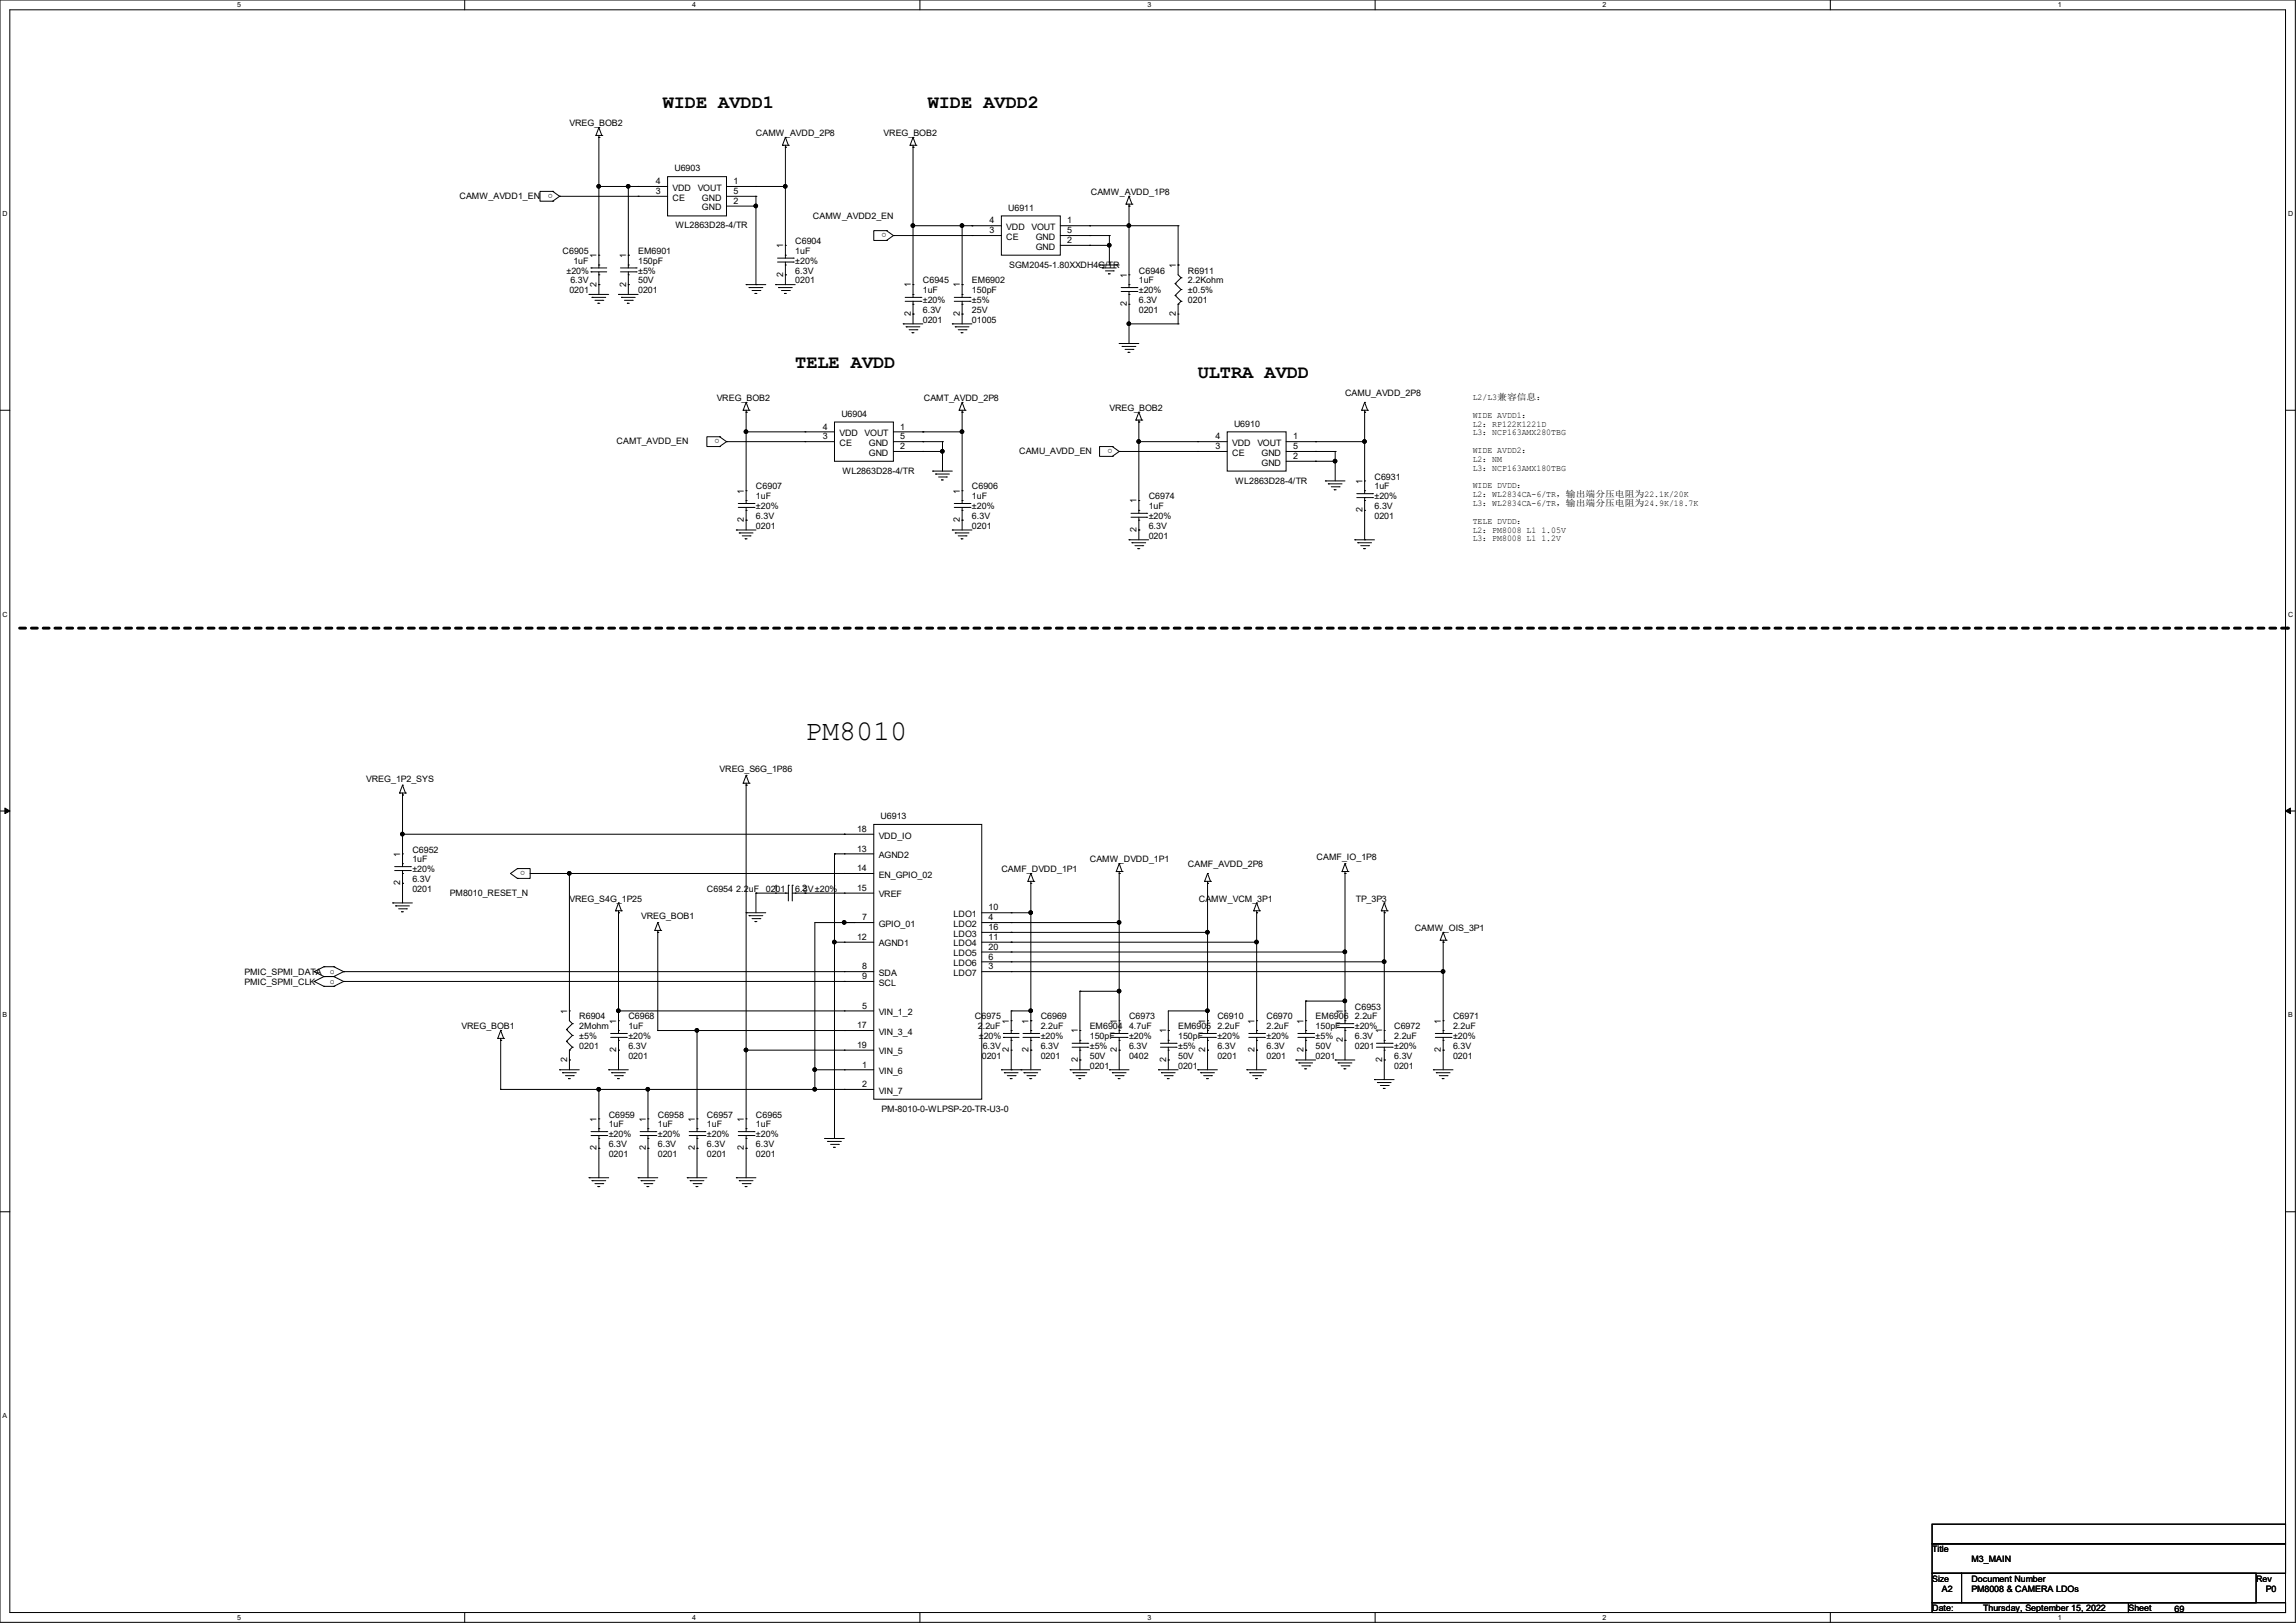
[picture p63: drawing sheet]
<svg xmlns="http://www.w3.org/2000/svg" width="297mm" height="210mm" viewBox="0 0 297 210" stroke-linecap="round" stroke-linejoin="round" font-family="sans-serif">
<defs><g id="words">
<text font-size="3.7" x="104.1" y="95.7">PM8010</text>
<g font-size="2.4">
<text x="85.7" y="14">WIDE AVDD1</text>
<text x="120" y="14">WIDE AVDD2</text>
<text x="102.9" y="47.7">TELE AVDD</text>
<text x="154.9" y="48.9">ULTRA AVDD</text>
</g>
<g font-size="1.1">
<text x="73.7" y="16.3">VREG_BOB2</text>
<text x="97.8" y="17.6">CAMW_AVDD_2P8</text>
<text x="114.3" y="17.6">VREG_BOB2</text>
<text x="84.8" y="23.8">4</text>
<text x="87.3" y="22.2">U6903</text>
<text x="94.9" y="23.8">1</text>
<text x="59.4" y="25.7">CAMW_AVDD1_EN</text>
<text x="71.5" y="25.1" transform="rotate(-180 71.5 25.1)">o</text>
<text x="84.8" y="25.1">3</text>
<text x="87" y="26">CE</text>
<text x="87" y="24.7">VDD</text>
<text x="87.4" y="29.5">WL2863D28-4/TR</text>
<text x="90.3" y="24.7">VOUT</text>
<text x="90.8" y="27.2">GND</text>
<text x="90.8" y="26">GND</text>
<text x="94.9" y="26.4">2</text>
<text x="94.9" y="25.1">5</text>
<text x="105.2" y="28.3">CAMW_AVDD2_EN</text>
<text x="128" y="28.9">4</text>
<text x="130.2" y="29.8">VDD</text>
<text x="130.4" y="27.3">U6911</text>
<text x="133.4" y="29.8">VOUT</text>
<text x="138.1" y="28.9">1</text>
<text x="141.1" y="25.2">CAMW_AVDD_1P8</text>
<text x="72.8" y="32.9">C6905</text>
<text x="73.3" y="35.4">±20%</text>
<text x="74.2" y="34.1">1uF</text>
<text x="77.2" y="33.4" transform="rotate(-90 77.2 33.4)">1</text>
<text x="81" y="33.4" transform="rotate(-90 81 33.4)">1</text>
<text x="82.6" y="32.9">EM6901</text>
<text x="82.6" y="34.1">150pF</text>
<text x="82.6" y="35.4">±5%</text>
<text x="101.3" y="35.8" transform="rotate(-90 101.3 35.8)">2</text>
<text x="101.3" y="32.1" transform="rotate(-90 101.3 32.1)">1</text>
<text x="102.9" y="31.6">C6904</text>
<text x="102.9" y="32.9">1uF</text>
<text x="102.9" y="35.4">6.3V</text>
<text x="102.9" y="34.1">±20%</text>
<text x="114.7" y="30.2" transform="rotate(-180 114.7 30.2)">o</text>
<text x="128" y="30.2">3</text>
<text x="130.2" y="31">CE</text>
<text x="130.6" y="34.6">SGM2045-1.80XXDH4G/TR</text>
<text x="134" y="32.3">GND</text>
<text x="134" y="31">GND</text>
<text x="138.1" y="31.5">2</text>
<text x="138.1" y="30.2">5</text>
<text x="145.8" y="35.9" transform="rotate(-90 145.8 35.9)">1</text>
<text x="147.3" y="35.4">C6946</text>
<text x="152.1" y="34.7" transform="rotate(-90 152.1 34.7)">1</text>
<text x="153.7" y="35.4">R6911</text>
<text x="73.7" y="37.9">0201</text>
<text x="73.8" y="36.7">6.3V</text>
<text x="77.2" y="37.1" transform="rotate(-90 77.2 37.1)">2</text>
<text x="81" y="37.1" transform="rotate(-90 81 37.1)">2</text>
<text x="82.6" y="37.9">0201</text>
<text x="82.6" y="36.7">50V</text>
<text x="102.9" y="36.7">0201</text>
<text x="117.8" y="40.9" transform="rotate(-90 117.8 40.9)">2</text>
<text x="117.8" y="37.2" transform="rotate(-90 117.8 37.2)">1</text>
<text x="119.4" y="36.7">C6945</text>
<text x="119.4" y="37.9">1uF</text>
<text x="119.4" y="41.7">0201</text>
<text x="119.4" y="40.5">6.3V</text>
<text x="119.4" y="39.2">±20%</text>
<text x="124.2" y="40.9" transform="rotate(-90 124.2 40.9)">2</text>
<text x="124.2" y="37.2" transform="rotate(-90 124.2 37.2)">1</text>
<text x="125.7" y="36.7">EM6902</text>
<text x="125.7" y="37.9">150pF</text>
<text x="125.7" y="41.7">01005</text>
<text x="125.7" y="40.5">25V</text>
<text x="125.7" y="39.2">±5%</text>
<text x="145.8" y="39.6" transform="rotate(-90 145.8 39.6)">2</text>
<text x="147.3" y="36.7">1uF</text>
<text x="147.3" y="40.5">0201</text>
<text x="147.3" y="39.2">6.3V</text>
<text x="147.3" y="37.9">±20%</text>
<text x="152.1" y="40.9" transform="rotate(-90 152.1 40.9)">2</text>
<text x="153.7" y="36.7">2.2Kohm</text>
<text x="153.7" y="37.9">±0.5%</text>
<text x="153.7" y="39.2">0201</text>
<text x="92.7" y="51.9">VREG_BOB2</text>
<text x="108.8" y="53.9">U6904</text>
<text x="119.5" y="51.9">CAMT_AVDD_2P8</text>
<text x="143.5" y="53.2">VREG_BOB2</text>
<text x="174" y="51.3">CAMU_AVDD_2P8</text>
<text x="190.5" y="51.8">L2/L3兼容信息：</text>
<text x="79.8" y="57.5">CAMT_AVDD_EN</text>
<text x="93.1" y="56.9" transform="rotate(-180 93.1 56.9)">o</text>
<text x="106.4" y="56.9">3</text>
<text x="106.4" y="55.6">4</text>
<text x="108.6" y="57.7">CE</text>
<text x="108.6" y="56.4">VDD</text>
<text x="111.8" y="56.4">VOUT</text>
<text x="112.4" y="59">GND</text>
<text x="112.4" y="57.7">GND</text>
<text x="116.5" y="55.6">1</text>
<text x="116.5" y="58.1">2</text>
<text x="116.5" y="56.9">5</text>
<text x="131.8" y="58.8">CAMU_AVDD_EN</text>
<text x="143.9" y="58.1" transform="rotate(-180 143.9 58.1)">o</text>
<text x="157.2" y="58.1">3</text>
<text x="157.2" y="56.9">4</text>
<text x="159.4" y="59">CE</text>
<text x="159.4" y="57.7">VDD</text>
<text x="159.6" y="55.2">U6910</text>
<text x="162.6" y="57.7">VOUT</text>
<text x="163.2" y="59">GND</text>
<text x="167.3" y="56.9">1</text>
<text x="167.3" y="59.4">2</text>
<text x="167.3" y="58.1">5</text>
<text x="190.5" y="54.1">WIDE AVDD1：</text>
<text x="190.5" y="55.2">L2：RP122K1221D</text>
<text x="190.5" y="56.3">L3：NCP163AMX280TBG</text>
<text x="190.5" y="58.6">WIDE AVDD2：</text>
<text x="190.5" y="59.8">L2：NM</text>
<text x="96.2" y="63.9" transform="rotate(-90 96.2 63.9)">1</text>
<text x="97.8" y="63.3">C6907</text>
<text x="97.8" y="64.6">1uF</text>
<text x="97.8" y="65.9">±20%</text>
<text x="109" y="61.3">WL2863D28-4/TR</text>
<text x="124.2" y="63.9" transform="rotate(-90 124.2 63.9)">1</text>
<text x="125.7" y="63.3">C6906</text>
<text x="125.7" y="64.6">1uF</text>
<text x="125.7" y="65.9">±20%</text>
<text x="147" y="65.1" transform="rotate(-90 147 65.1)">1</text>
<text x="148.6" y="64.6">C6974</text>
<text x="148.6" y="65.9">1uF</text>
<text x="159.8" y="62.6">WL2863D28-4/TR</text>
<text x="163.2" y="60.2">GND</text>
<text x="176.2" y="62.6" transform="rotate(-90 176.2 62.6)">1</text>
<text x="177.8" y="62.1">C6931</text>
<text x="177.8" y="63.3">1uF</text>
<text x="177.8" y="65.9">6.3V</text>
<text x="177.8" y="64.6">±20%</text>
<text x="190.5" y="60.9">L3：NCP163AMX180TBG</text>
<text x="190.5" y="63.2">WIDE DVDD：</text>
<text x="190.5" y="64.3">L2：WL2834CA-6/TR，输出端分压电阻为22.1K/20K</text>
<text x="190.5" y="65.5">L3：WL2834CA-6/TR，输出端分压电阻为24.9K/18.7K</text>
<text x="96.2" y="67.6" transform="rotate(-90 96.2 67.6)">2</text>
<text x="97.8" y="68.4">0201</text>
<text x="97.8" y="67.1">6.3V</text>
<text x="124.2" y="67.6" transform="rotate(-90 124.2 67.6)">2</text>
<text x="125.7" y="68.4">0201</text>
<text x="125.7" y="67.1">6.3V</text>
<text x="147" y="68.8" transform="rotate(-90 147 68.8)">2</text>
<text x="148.6" y="69.7">0201</text>
<text x="148.6" y="68.4">6.3V</text>
<text x="148.6" y="67.1">±20%</text>
<text x="176.2" y="66.3" transform="rotate(-90 176.2 66.3)">2</text>
<text x="177.8" y="67.1">0201</text>
<text x="190.5" y="67.8">TELE DVDD：</text>
<text x="190.5" y="68.9">L2：PM8008 L1 1.05V</text>
<text x="190.5" y="70.1">L3：PM8008 L1 1.2V</text>
<text x="47.4" y="101.2">VREG_1P2_SYS</text>
<text x="93.1" y="99.9">VREG_S6G_1P86</text>
<text x="110.9" y="107.7">18</text>
<text x="113.9" y="106">U6913</text>
<text x="51.8" y="110.9" transform="rotate(-90 51.8 110.9)">1</text>
<text x="53.3" y="110.3">C6952</text>
<text x="53.3" y="111.6">1uF</text>
<text x="53.3" y="112.9">±20%</text>
<text x="67.9" y="112.7" transform="rotate(-180 67.9 112.7)">o</text>
<text x="110.9" y="112.7">14</text>
<text x="110.9" y="110.2">13</text>
<text x="113.7" y="113.6">EN_GPIO_02</text>
<text x="113.7" y="108.5">VDD_IO</text>
<text x="113.7" y="111">AGND2</text>
<text x="129.5" y="112.9">CAMF_DVDD_1P1</text>
<text x="141" y="111.6">CAMW_DVDD_1P1</text>
<text x="153.7" y="112.2">CAMF_AVDD_2P8</text>
<text x="170.3" y="111.3">CAMF_IO_1P8</text>
<text x="51.8" y="114.5" transform="rotate(-90 51.8 114.5)">2</text>
<text x="53.3" y="115.4">0201</text>
<text x="53.3" y="114.1">6.3V</text>
<text x="58.2" y="115.9">PM8010_RESET_N</text>
<text x="73.7" y="116.7">VREG_S4G_1P25</text>
<text x="82.9" y="119">VREG_BOB1</text>
<text x="91.4" y="115.4">C6954 2.2uF</text>
<text x="99.1" y="115.4">0201</text>
<text x="100.1" y="115.3">1</text>
<text x="102.9" y="115.4">6.3V±20%</text>
<text x="103.8" y="115.3">2</text>
<text x="110.9" y="115.3">15</text>
<text x="111.5" y="119.1">7</text>
<text x="113.7" y="116.1">VREF</text>
<text x="113.7" y="119.9">GPIO_01</text>
<text x="123.4" y="118.7">LDO1</text>
<text x="123.4" y="119.9">LDO2</text>
<text x="127.9" y="117.8">10</text>
<text x="127.9" y="119.1">4</text>
<text x="155.1" y="116.7">CAMW_VCM_3P1</text>
<text x="175.4" y="116.7">TP_3P3</text>
<text x="110.9" y="121.6">12</text>
<text x="111.5" y="125.4">8</text>
<text x="113.7" y="122.5">AGND1</text>
<text x="123.4" y="121.2">LDO3</text>
<text x="123.4" y="122.5">LDO4</text>
<text x="123.4" y="123.7">LDO5</text>
<text x="123.4" y="125">LDO6</text>
<text x="127.9" y="120.4">16</text>
<text x="127.9" y="121.6">11</text>
<text x="127.9" y="122.9">20</text>
<text x="127.9" y="124.2">6</text>
<text x="127.9" y="125.4">3</text>
<text x="183" y="120.5">CAMW_OIS_3P1</text>
<text x="31.6" y="126.2">PMIC_SPMI_DATA</text>
<text x="31.6" y="127.5">PMIC_SPMI_CLK</text>
<text x="42.7" y="126.1">o</text>
<text x="42.7" y="127.3">o</text>
<text x="73.4" y="131.2" transform="rotate(-90 73.4 131.2)">1</text>
<text x="74.9" y="131.9">R6904</text>
<text x="81.3" y="131.9">C6968</text>
<text x="111.5" y="130.5">5</text>
<text x="111.5" y="126.7">9</text>
<text x="113.7" y="131.4">VIN_1_2</text>
<text x="113.7" y="127.6">SCL</text>
<text x="113.7" y="126.3">SDA</text>
<text x="123.4" y="126.3">LDO7</text>
<text x="126.1" y="131.9">C6975</text>
<text x="134.6" y="131.9">C6969</text>
<text x="146.1" y="131.9">C6973</text>
<text x="157.5" y="131.9">C6910</text>
<text x="163.8" y="131.9">C6970</text>
<text x="170.2" y="131.9">EM6906</text>
<text x="173.7" y="131.2" transform="rotate(-90 173.7 131.2)">1</text>
<text x="175.3" y="130.6">C6953</text>
<text x="175.3" y="131.9">2.2uF</text>
<text x="188" y="131.9">C6971</text>
<text x="59.7" y="133.2">VREG_BOB1</text>
<text x="73.4" y="137.4" transform="rotate(-90 73.4 137.4)">2</text>
<text x="74.9" y="133.2">2Mohm</text>
<text x="74.9" y="134.5">±5%</text>
<text x="74.9" y="135.7">0201</text>
<text x="79.7" y="136.1" transform="rotate(-90 79.7 136.1)">2</text>
<text x="79.7" y="132.5" transform="rotate(-90 79.7 132.5)">1</text>
<text x="81.3" y="133.2">1uF</text>
<text x="81.3" y="137">0201</text>
<text x="81.3" y="135.7">6.3V</text>
<text x="81.3" y="134.5">±20%</text>
<text x="110.9" y="133.1">17</text>
<text x="110.9" y="135.6">19</text>
<text x="113.7" y="133.9">VIN_3_4</text>
<text x="113.7" y="136.4">VIN_5</text>
<text x="126.5" y="133.2">2.2uF</text>
<text x="126.6" y="134.5">±20%</text>
<text x="127" y="137">0201</text>
<text x="127.1" y="135.7">6.3V</text>
<text x="130.5" y="136.1" transform="rotate(-90 130.5 136.1)">2</text>
<text x="130.5" y="132.5" transform="rotate(-90 130.5 132.5)">1</text>
<text x="133.1" y="136.1" transform="rotate(-90 133.1 136.1)">2</text>
<text x="133.1" y="132.5" transform="rotate(-90 133.1 132.5)">1</text>
<text x="134.6" y="133.2">2.2uF</text>
<text x="134.6" y="137">0201</text>
<text x="134.6" y="135.7">6.3V</text>
<text x="134.6" y="134.5">±20%</text>
<text x="139.4" y="137.4" transform="rotate(-90 139.4 137.4)">2</text>
<text x="139.4" y="133.7" transform="rotate(-90 139.4 133.7)">1</text>
<text x="141" y="133.2">EM6904</text>
<text x="141" y="134.5">150pF</text>
<text x="141" y="137">50V</text>
<text x="141" y="135.7">±5%</text>
<text x="144.5" y="136.1" transform="rotate(-90 144.5 136.1)">2</text>
<text x="144.5" y="132.5" transform="rotate(-90 144.5 132.5)">1</text>
<text x="146.1" y="133.2">4.7uF</text>
<text x="146.1" y="137">0402</text>
<text x="146.1" y="135.7">6.3V</text>
<text x="146.1" y="134.5">±20%</text>
<text x="150.8" y="137.4" transform="rotate(-90 150.8 137.4)">2</text>
<text x="150.8" y="133.7" transform="rotate(-90 150.8 133.7)">1</text>
<text x="152.4" y="133.2">EM6905</text>
<text x="152.4" y="134.5">150pF</text>
<text x="152.4" y="137">50V</text>
<text x="152.4" y="135.7">±5%</text>
<text x="155.9" y="136.1" transform="rotate(-90 155.9 136.1)">2</text>
<text x="155.9" y="132.5" transform="rotate(-90 155.9 132.5)">1</text>
<text x="157.5" y="133.2">2.2uF</text>
<text x="157.5" y="137">0201</text>
<text x="157.5" y="135.7">6.3V</text>
<text x="157.5" y="134.5">±20%</text>
<text x="162.3" y="136.1" transform="rotate(-90 162.3 136.1)">2</text>
<text x="162.3" y="132.5" transform="rotate(-90 162.3 132.5)">1</text>
<text x="163.8" y="133.2">2.2uF</text>
<text x="163.8" y="137">0201</text>
<text x="163.8" y="135.7">6.3V</text>
<text x="163.8" y="134.5">±20%</text>
<text x="168.6" y="136.1" transform="rotate(-90 168.6 136.1)">2</text>
<text x="168.6" y="132.5" transform="rotate(-90 168.6 132.5)">1</text>
<text x="170.2" y="133.2">150pF</text>
<text x="170.2" y="137">0201</text>
<text x="170.2" y="135.7">50V</text>
<text x="170.2" y="134.5">±5%</text>
<text x="173.7" y="134.9" transform="rotate(-90 173.7 134.9)">2</text>
<text x="175.3" y="135.7">0201</text>
<text x="175.3" y="134.5">6.3V</text>
<text x="175.3" y="133.2">±20%</text>
<text x="178.8" y="137.4" transform="rotate(-90 178.8 137.4)">2</text>
<text x="178.8" y="133.7" transform="rotate(-90 178.8 133.7)">1</text>
<text x="180.3" y="133.2">C6972</text>
<text x="180.3" y="134.5">2.2uF</text>
<text x="180.3" y="137">6.3V</text>
<text x="180.3" y="135.7">±20%</text>
<text x="186.4" y="136.1" transform="rotate(-90 186.4 136.1)">2</text>
<text x="186.4" y="132.5" transform="rotate(-90 186.4 132.5)">1</text>
<text x="188" y="133.2">2.2uF</text>
<text x="188" y="137">0201</text>
<text x="188" y="135.7">6.3V</text>
<text x="188" y="134.5">±20%</text>
<text x="111.5" y="138.1">1</text>
<text x="111.5" y="140.7">2</text>
<text x="113.7" y="139">VIN_6</text>
<text x="113.7" y="141.5">VIN_7</text>
<text x="114" y="143.9">PM-8010-0-WLPSP-20-TR-U3-0</text>
<text x="141" y="138.3">0201</text>
<text x="152.4" y="138.3">0201</text>
<text x="180.3" y="138.3">0201</text>
<text x="77.2" y="148.8" transform="rotate(-90 77.2 148.8)">2</text>
<text x="77.2" y="145.2" transform="rotate(-90 77.2 145.2)">1</text>
<text x="78.7" y="144.6">C6959</text>
<text x="78.7" y="145.9">1uF</text>
<text x="78.7" y="149.7">0201</text>
<text x="78.7" y="148.4">6.3V</text>
<text x="78.7" y="147.2">±20%</text>
<text x="83.5" y="148.8" transform="rotate(-90 83.5 148.8)">2</text>
<text x="83.5" y="145.2" transform="rotate(-90 83.5 145.2)">1</text>
<text x="85.1" y="144.6">C6958</text>
<text x="85.1" y="145.9">1uF</text>
<text x="85.1" y="149.7">0201</text>
<text x="85.1" y="148.4">6.3V</text>
<text x="85.1" y="147.2">±20%</text>
<text x="89.9" y="148.8" transform="rotate(-90 89.9 148.8)">2</text>
<text x="89.9" y="145.2" transform="rotate(-90 89.9 145.2)">1</text>
<text x="91.4" y="144.6">C6957</text>
<text x="91.4" y="145.9">1uF</text>
<text x="91.4" y="149.7">0201</text>
<text x="91.4" y="148.4">6.3V</text>
<text x="91.4" y="147.2">±20%</text>
<text x="96.2" y="148.8" transform="rotate(-90 96.2 148.8)">2</text>
<text x="96.2" y="145.2" transform="rotate(-90 96.2 145.2)">1</text>
<text x="97.8" y="144.6">C6965</text>
<text x="97.8" y="145.9">1uF</text>
<text x="97.8" y="149.7">0201</text>
<text x="97.8" y="148.4">6.3V</text>
<text x="97.8" y="147.2">±20%</text>
<text x="249.9" y="200.9">Title</text>
<text x="255" y="202.1">M3_MAIN</text>
<text x="249.9" y="204.7">Size</text>
<text x="249.9" y="208.5">Date:</text>
<text x="251.2" y="206">A2</text>
<text x="255" y="204.7">Document Number</text>
<text x="255" y="206">PM8008 &amp; CAMERA LDOs</text>
<text x="256.5" y="208.5">Thursday, September 15, 2022</text>
<text x="275.3" y="208.5">Sheet</text>
<text x="281.3" y="208.6">69</text>
<text x="291.9" y="204.7">Rev</text>
<text x="293.1" y="206">P0</text>
</g>
<g font-size=".9">
<text x="30.7" y=".9">5</text>
<text x="89.5" y=".9">4</text>
<text x="148.4" y=".9">3</text>
<text x="207.3" y=".9">2</text>
<text x="266.2" y=".9">1</text>
<text x=".3" y="28">D</text>
<text x="296" y="28">D</text>
<text x=".3" y="79.8">C</text>
<text x="296" y="79.8">C</text>
<text x=".3" y="131.7">B</text>
<text x="296" y="131.7">B</text>
<text x=".3" y="183.5">A</text>
<text x="30.7" y="209.6">5</text>
<text x="89.5" y="209.6">4</text>
<text x="148.4" y="209.6">3</text>
<text x="207.3" y="209.6">2</text>
<text x="266.2" y="209.6">1</text>
</g>
</g></defs>
<path d="M0 0h296.9v209.9h-296.9zM1.3 1.3h294.4v207.4h-294.4z" fill="none" stroke="#000" stroke-width=".13"/>
<g fill="#fff">
<path d="M30.7 .1h.5v1h-.5z"/>
<path d="M30.7 208.8h.5v1h-.5z"/>
</g>
<path d="M60.1 0v1.3M60.1 208.7v1.2" fill="none" stroke="#000" stroke-width=".13"/>
<g fill="#fff">
<path d="M89.5 .1h.5v1h-.5z"/>
<path d="M89.5 208.8h.5v1h-.5z"/>
</g>
<path d="M119 0v1.3M119 208.7v1.2" fill="none" stroke="#000" stroke-width=".13"/>
<g fill="#fff">
<path d="M148.4 .1h.5v1h-.5z"/>
<path d="M148.4 208.8h.5v1h-.5z"/>
</g>
<path d="M177.9 0v1.3M177.9 208.7v1.2" fill="none" stroke="#000" stroke-width=".13"/>
<g fill="#fff">
<path d="M207.3 .1h.5v1h-.5z"/>
<path d="M207.3 208.8h.5v1h-.5z"/>
</g>
<path d="M236.8 0v1.3M236.8 208.7v1.2" fill="none" stroke="#000" stroke-width=".13"/>
<g fill="#fff">
<path d="M266.2 .1h.5v1h-.5z"/>
<path d="M266.2 208.8h.5v1h-.5z"/>
<path d="M.3 27.2h.7v1h-.7z"/>
<path d="M296 27.2h.6v1h-.6z"/>
<path d="M.3 79h.7v1h-.7z"/>
<path d="M296 79h.6v1h-.6z"/>
</g>
<path d="M0 53.1h1.3M295.7 53.1h1.2" fill="none" stroke="#000" stroke-width=".13"/>
<g fill="#fff">
<path d="M.3 130.9h.6v1h-.6z"/>
<path d="M296 130.9h.6v1h-.6z"/>
</g>
<path d="M0 104.9h1.3M295.7 104.9h1.2" fill="none" stroke="#000" stroke-width=".13"/>
<path d="M.6 104.6l.7 .3-.7 .4zM295.7 104.9l.6-.3v.7z" fill="#000" stroke="#000" stroke-width=".13"/>
<path d="M.3 182.7h.6v1h-.6z" fill="#fff"/>
<g fill="none" stroke="#000" stroke-width=".13">
<path d="M77.1 17.5h.1M77.1 17.5h.8M77.5 17.8h.1M77.5 16.5h.1M77.5 17.5v17.2M77.5 16.5l-.4 1M77.5 16.5l.4 1M77.9 17.5h.1M101.2 18.8h.1M101.2 18.8h.8M101.6 19h.1M101.6 17.8h.1"/>
<path d="M101.6 18.8v14.6M101.6 17.8l-.4 1M101.6 17.8l.4 1M102 18.8h.1M117.7 18.8h.1M117.7 18.8h.8M118.1 19h.1M118.1 17.8h.1M118.1 18.8v19.7M118.1 17.8l-.4 1M118.1 17.8l.4 1M118.5 18.8h.1"/>
<path d="M71.5 26h.1M71.5 24.8h.1M71.5 24.8h-1.7v1.2h1.7M71.5 24.8l.9 .6M72.4 25.4h.1M72.4 25.4l-.9 .6M72.4 25.4h14M76.2 38.1h.1M76.2 38.1h2.5M76.5 34.7h.1M76.5 35.2h.1M76.5 34.7h2"/>
<path d="M76.5 35.2h2M76.6 38.5h.1M76.6 38.5h1.8M77 38.9h1M77.3 39.2h.1M77.3 39.2h.3M77.5 34.3h.1M77.5 35.6h.1M77.5 33h.1M77.5 36.8h.1M77.5 24.1h.1M77.5 35.2v2.9"/>
<path d="M77.5 24.1h8.9M78 38.9h.1M80 38.1h.1M80 38.1h2.5M80.3 34.7h2M80.3 35.2h2M80.4 38.5h.1M80.4 38.5h1.8M80.8 38.9h1M81.2 39.2h.1M81.2 39.2h.2M81.3 34.3h.1"/>
<path d="M81.3 35.6h.1M81.3 33h.1M81.3 36.8h.1M81.3 24.1h.1M81.3 24.1v10.6M81.3 35.2v2.9M81.8 38.9h.1M82.3 34.7h.1M82.3 35.2h.1M82.5 25.4h.1M82.5 24.1h.1M86.4 22.9h7.6v5h-7.6z"/>
<path d="M94 24.1h7.6M94 26.7h3.8M94 25.4h3.8M96.5 36.8h.1M96.5 36.8h2.6M96.9 37.2h.1M96.9 37.2h1.8M97.3 37.6h1M97.7 38h.1M97.7 38h.2M97.8 24.1h.1M97.8 26.7h.1"/>
<path d="M97.8 25.4h.1M97.8 36.8h.1M97.8 25.4v11.4M98.3 37.6h.1M100.3 36.8h.1M100.3 36.8h2.6M100.6 33.4h2M100.6 33.9h2M100.7 37.2h.1M100.7 37.2h1.8M101.1 37.6h1M101.5 38h.1"/>
<path d="M101.5 38h.2M101.6 33h.1M101.6 34.3h.1M101.6 31.7h.1M101.6 35.6h.1M101.6 24.1h.1M101.6 33.9v2.9M102.1 37.6h.1M102.6 33.4h.1M102.6 33.9h.1M114.7 31.1h.1M114.7 29.8h.1"/>
<path d="M114.7 29.8h-1.7v1.3h1.7M114.7 29.8l.9 .7M115.6 30.5h.1M115.6 30.5l-.9 .6M115.6 30.5h13.9M117.1 38.5h2M117.1 39h2M118.1 38.1h.1M118.1 39.4h.1M118.1 36.8h.1M118.1 29.2h.1M118.1 39v2.9"/>
<path d="M118.1 29.2h11.4M119.1 38.5h.1M119.1 39h.1M123.4 38.5h2.1M123.4 39h2.1M124.5 38.1h.1M124.5 39.4h.1M124.5 36.8h.1M124.5 29.2h.1M124.5 29.2v9.3M124.5 39v2.9M125.5 38.5h.1"/>
<path d="M125.5 39h.1M125.7 30.5h.1M125.7 29.2h.1M129.5 27.9h7.7v5.1h-7.7zM137.2 29.2h15.2M137.2 31.7h6.3M137.2 30.5h6.3M141 29.2h.1M141 31.7h.1M141 30.5h.1M142.2 34.3h.1M142.2 34.3h2.6"/>
<path d="M142.6 34.7h.1M142.6 34.7h1.8M143 35.1h1M143.4 35.4h.1M143.4 35.4h.2M143.5 30.5h.1M143.5 31.7h.1M143.5 30.5v3.8M144 35.1h.1M145 37.2h2.1M145 37.7h2.1M145.7 26.4h.1"/>
<path d="M145.7 26.4h.7M146 26.7h.1M146 25.4h.1M146 36.8h.1M146 38.1h.1M146 35.6h.1M146 39.4h.1M146 29.2h.1M146 26.4v10.8M146 37.7v6.7M146 25.4l.4 1M146 25.4l-.3 1"/>
<path d="M146.4 26.4h.1M147.1 37.2h.1M147.1 37.7h.1M152 36.7h.1M152 38.2h.1M152 36.7l.8 .8M152 38.2l.8 .8M152.4 39.4h.1M152.4 34.3h.1M152.4 29.2h.1M152.4 29.2v6.4l.4 .3M152.4 39.4v2.5"/>
<path d="M152.8 35.9h.1M152.8 37.5h.1M152.8 39h.1M152.8 35.9l-.8 .8M152.8 37.5l-.8 .7M152.8 39l-.4 .4M93.1 57.8h.1M93.1 56.5h.1M93.1 56.5h-1.7v1.3h1.7M93.1 56.5l.9 .6M94 57.1h.1M94 57.1l-.9 .7"/>
<path d="M94 57.1h13.9M96.1 53.1h.1M96.1 53.1h.8M96.5 53.3h.1M96.5 52.1h.1M96.5 55.9h.1M96.5 53.1v12.1M96.5 52.1l-.4 1M96.5 52.1l.4 1M96.5 55.9h11.4M96.9 53.1h.1M104.1 57.1h.1"/>
<path d="M104.1 55.9h.1M107.9 54.6h7.7v5.1h-7.7zM115.6 57.1h6.3M115.6 58.4h6.3M115.6 55.9h8.9M116.8 41.9h.1M116.8 41.9h2.6M117.2 42.3h.1M117.2 42.3h1.8M117.6 42.7h1M118 43.1h.1M118 43.1h.2"/>
<path d="M118.1 40.6h.1M118.6 42.7h.1M119.4 55.9h.1M119.4 58.4h.1M119.4 57.1h.1M121.9 57.1h.1M121.9 58.4h.1M121.9 57.1v3.9M123.2 41.9h.1M123.2 41.9h2.5M123.6 42.3h.1M123.6 42.3h1.7"/>
<path d="M124 42.7h1M124.1 53.1h.1M124.1 53.1h.7M124.3 43.1h.1M124.3 43.1h.3M124.5 53.3h.1M124.5 52.1h.1M124.5 40.6h.1M124.5 55.9h.1M124.5 53.1v12.1M124.5 52.1l.3 1M124.5 52.1l-.4 1"/>
<path d="M124.8 53.1h.1M125 42.7h.1M143.9 59.1h.1M143.9 57.8h.1M143.9 57.8h-1.7v1.3h1.7M143.9 57.8l.9 .6M144.8 44.4h.1M144.8 58.4h.1M144.8 44.4h2.5M144.8 58.4l-.9 .7M144.8 58.4h13.9M145.2 44.8h.1"/>
<path d="M145.2 44.8h1.7M145.5 45.2h1.1M145.9 45.6h.1M145.9 45.6h.3M146 41.9h.1M146 44.4h.1M146 41.9h6.4M146.6 45.2h.1M146.9 54.4h.1M146.9 54.4h.8M147.3 54.6h.1M147.3 53.3h.1"/>
<path d="M147.3 57.1h.1M147.3 54.4v12M147.3 53.3l-.4 1.1M147.3 53.3l.4 1.1M147.3 57.1h11.4M147.7 54.4h.1M152.4 40.6h.1M152.4 41.9h.1M154.9 58.4h.1M154.9 57.1h.1M158.7 55.9h7.7v5.1h-7.7zM166.4 57.1h10.1"/>
<path d="M166.4 59.7h6.3M166.4 58.4h6.3M170.2 57.1h.1M170.2 59.7h.1M170.2 58.4h.1M172.7 58.4h.1M172.7 59.7h.1M172.7 58.4v3.8M176.1 53.1h.1M176.1 53.1h.8M176.5 53.3h.1M176.5 52.1h.1"/>
<path d="M176.5 57.1h.1M176.5 53.1v10.8M176.5 52.1l-.4 1M176.5 52.1l.4 1M176.9 53.1h.1M95.2 68.6h.1M95.2 68.6h2.6M95.5 65.2h2M95.5 65.7h2M95.6 69h.1M95.6 69h1.8M96 69.3h1"/>
<path d="M96.4 69.7h.1M96.4 69.7h.2M96.5 64.8h.1M96.5 66h.1M96.5 63.5h.1M96.5 67.3h.1M96.5 65.7v2.9M97 69.3h.1M97.5 65.2h.1M97.5 65.7h.1M120.6 61h.1M120.6 61h2.6"/>
<path d="M121 61.3h.1M121 61.3h1.8M121.4 61.7h1M121.8 62.1h.1M121.8 62.1h.2M122.4 61.7h.1M123.2 68.6h.1M123.2 68.6h2.5M123.4 65.2h2.1M123.4 65.7h2.1M123.6 69h.1M123.6 69h1.7"/>
<path d="M124 69.3h1M124.3 69.7h.1M124.3 69.7h.3M124.5 64.8h.1M124.5 66h.1M124.5 63.5h.1M124.5 67.3h.1M124.5 65.7v2.9M125 69.3h.1M125.5 65.2h.1M125.5 65.7h.1M146 69.8h.1"/>
<path d="M146 69.8h2.6M146.3 66.4h2M146.3 66.9h2M146.4 70.2h.1M146.4 70.2h1.8M146.8 70.6h1M147.2 71h.1M147.2 71h.2M147.3 66h.1M147.3 67.3h.1M147.3 64.8h.1M147.3 68.6h.1"/>
<path d="M147.3 66.9v2.9M147.8 70.6h.1M148.3 66.4h.1M148.3 66.9h.1M171.4 62.2h.1M171.4 62.2h2.6M171.8 62.6h.1M171.8 62.6h1.8M172.2 63h1M172.6 63.4h.1M172.6 63.4h.2M173.2 63h.1"/>
<path d="M175.3 69.8h.1M175.3 69.8h2.5M175.5 63.9h2M175.5 64.4h2M175.6 70.2h.1M175.6 70.2h1.8M176 70.6h1M176.4 71h.1M176.4 71h.3M176.5 63.5h.1M176.5 64.8h.1M176.5 62.2h.1"/>
<path d="M176.5 66h.1M176.5 69.8h.1M176.5 64.4v5.4M177 70.6h.1M177.5 63.9h.1M177.5 64.4h.1M50.8 116.8h.1M50.8 116.8h2.5M51.1 112.1h2M51.1 112.6h2M51.2 117.2h.1M51.2 117.2h1.8"/>
<path d="M51.6 117.6h1M51.7 102.6h.1M51.7 102.6h.8M51.9 118h.1M51.9 118h.3M52.1 102.9h.1M52.1 101.6h.1M52.1 111.8h.1M52.1 113h.1M52.1 110.5h.1M52.1 114.3h.1M52.1 107.9h.1"/>
<path d="M52.1 102.6v9.5M52.1 112.6v4.2M52.1 101.6l.4 1M52.1 101.6l-.4 1M52.1 107.9h60.9M52.5 102.6h.1M52.6 117.6h.1M53.1 112.1h.1M53.1 112.6h.1M66.9 113.7h.1M66.9 112.4h.1M66.9 112.4h1.7v1.3h-1.7"/>
<path d="M66.9 112.4l-.9 .6 .9 .7M68.6 113h.1M68.6 113h44.4M73.7 113h.1M73.7 113v19.1l.3 .4M79.6 117.9h.1M79.6 117.9h.8M80 118.1h.1M80 116.8h.1M80 117.9v15.8M80 116.8l-.4 1.1M80 116.8l.4 1.1"/>
<path d="M80.4 117.9h.1M85.1 119.4h.1M85.1 119.4l.4 1M85.1 119.4l-.4 1M96.1 101.3h.1M96.1 101.3h.8M96.5 101.6h.1M96.5 100.3h.1M96.5 118.1h.1M96.5 101.3v45.1M96.5 100.3l.4 1M96.5 100.3l-.4 1"/>
<path d="M96.5 118.1h2.6M96.9 101.3h.1M96.9 118.5h.1M96.9 118.5h1.8M97.3 118.9h1M97.7 119.3h.1M97.7 119.3h.2M97.8 115.6h.1M97.8 115.6h4.2M97.8 115.6v2.5M98.3 118.9h.1M100.3 115.6h.1"/>
<path d="M101.6 115.6h.1M102 114.6h.1M102 114.6v2M102.5 114.6h.1M102.5 114.6v2M102.5 115.6h10.5M102.9 115.6h.1M104.1 115.6h.1M107.9 110.5h.1M107.9 110.5h5.1M107.9 110.5v36.8M109.2 115.6h.1"/>
<path d="M109.2 119.4h.1M109.2 113h.1M109.2 107.9h.1M109.2 110.5h.1M110.5 119.4h.1M113 106.7h14v35.5h-14zM113 119.4h-7.6v21.6M127 118.1h6.3M127 119.4h17.8M130.8 118.1h.1M130.8 119.4h.1M133 114h.1"/>
<path d="M133 114h.7M133.3 114.3h.1M133.3 113h.1M133.3 118.1h.1M133.3 114v19.7M133.3 113l-.3 1M133.3 113l.4 1M133.7 114h.1M144.4 112.8h.1M144.4 112.8h.8M144.8 113h.1M144.8 111.8h.1"/>
<path d="M144.8 112.8v20.9M144.8 111.8l-.4 1M144.8 111.8l.4 1M145.2 112.8h.1M155.8 114h.1M155.8 114h.8M156.2 114.3h.1M156.2 113h.1M156.2 114v19.7M156.2 113l-.4 1M156.2 113l.4 1M156.6 114h.1"/>
<path d="M162.2 117.9h.1M162.2 117.9h.7M162.6 118.1h.1M162.6 116.8h.1M162.6 117.9v15.8M162.6 116.8l.3 1.1M162.6 116.8l-.4 1.1M162.9 117.9h.1M173.6 112.8h.1M173.6 112.8h.8M174 113h.1M174 111.8h.1"/>
<path d="M174 112.8v19.7M174 111.8l.4 1M174 111.8l-.4 1M174.4 112.8h.1M178.7 117.9h.1M178.7 117.9h.8M179.1 118.1h.1M179.1 116.8h.1M179.1 117.9v17.1M179.1 116.8l.4 1.1M179.1 116.8l-.4 1.1M179.5 117.9h.1"/>
<path d="M40.6 125.7h.1M40.6 127h.1M40.6 125.7l1.3 .7M40.6 127l1.3 .6M41.9 125.1h.1M41.9 126.4h.1M41.9 127.6h.1M41.9 125.1h1.3M41.9 125.1l-1.3 .6M41.9 126.4h1.3M41.9 126.4l-1.3 .6M41.9 127.6h1.3"/>
<path d="M43.2 125.1h.1M43.2 126.4h.1M43.2 127.6h.1M43.2 125.1l1.2 .6M43.2 126.4l1.2 .6M44.4 125.7h.1M44.4 127h.1M44.4 125.7l-1.2 .7M44.4 127l-1.2 .6M44.4 125.7h68.6M44.4 127h68.6M64.4 134.4h.1"/>
<path d="M64.4 134.4h.8M64.8 134.6h.1M64.8 133.3h.1M64.8 134.4v6.6M64.8 133.3l-.4 1.1M64.8 133.3l.4 1.1M65.2 134.4h.1M72.4 138.4h.1M72.4 138.4h2.5M72.8 138.8h.1M72.8 138.8h1.7M73.2 139.2h1"/>
<path d="M73.3 133.2h.1M73.3 134.7h.1M73.3 133.2l.7 .8M73.3 134.7l.7 .8M73.5 139.6h.1M73.5 139.6h.3M73.7 135.9h.1M73.7 130.8h.1M73.7 137.2h.1M73.7 135.9v2.5M74 132.5h.1M74 134h.1"/>
<path d="M74 135.5h.1M74 132.5l-.7 .7M74 134l-.7 .7M74 135.5l-.3 .4M74.2 139.2h.1M78.7 138.4h.1M78.7 138.4h2.6M79 133.7h2M79 134.2h2M79.1 138.8h.1M79.1 138.8h1.8M79.5 139.2h1"/>
<path d="M79.9 139.6h.1M79.9 139.6h.2M80 133.3h.1M80 134.6h.1M80 132.1h.1M80 135.9h.1M80 130.8h.1M80 134.2v4.2M80 130.8h33M80.5 139.2h.1M81 133.7h.1M81 134.2h.1"/>
<path d="M84.7 120.4h.1M84.7 120.4h.8M85.1 120.6h.1M85.1 133.3h.1M85.1 120.4v12.9M85.1 133.3h27.9M85.5 120.4h.1M90.2 133.3h.1M90.2 133.3v13.1M96.5 135.9h.1M96.5 135.9h16.5M105.4 138.4h.1"/>
<path d="M105.4 138.4h7.6M107.9 121.9h.1M107.9 121.9h5.1M109.2 130.8h.1M109.2 133.3h.1M109.2 135.9h.1M109.2 138.4h.1M109.2 127h.1M109.2 125.7h.1M109.2 121.9h.1M127 120.6h29.2M127 121.9h35.6"/>
<path d="M127 123.2h47M127 124.5h52.1M127 125.7h59.7M129.5 138.4h.1M129.5 138.4h5.1M129.8 133.7h.1M129.8 134.2h.1M129.8 133.7h2M129.8 134.2h2M129.9 138.8h.1M129.9 138.8h1.8M130.3 139.2h1"/>
<path d="M130.7 139.6h.1M130.7 139.6h.2M130.8 120.6h.1M130.8 121.9h.1M130.8 123.2h.1M130.8 124.5h.1M130.8 125.7h.1M130.8 133.3h.1M130.8 134.6h.1M130.8 132.1h.1M130.8 135.9h.1M130.8 130.8h.1"/>
<path d="M130.8 138.4h.1M130.8 130.8h2.5M130.8 130.8v2.9M130.8 134.2v4.2M131.3 139.2h.1M132.1 138.4h.1M132.3 133.7h2.1M132.3 134.2h2.1M132.5 138.8h.1M132.5 138.8h1.7M132.8 139.2h1.1M133.2 139.6h.1"/>
<path d="M133.2 139.6h.3M133.3 133.3h.1M133.3 134.6h.1M133.3 132.1h.1M133.3 135.9h.1M133.3 130.8h.1M133.3 134.2v4.2M133.9 139.2h.1M134.4 133.7h.1M134.4 134.2h.1M138.4 138.4h.1M138.4 138.4h2.6"/>
<path d="M138.7 135h2M138.7 135.5h2M138.8 138.8h.1M138.8 138.8h1.8M139.2 139.2h1M139.6 139.6h.1M139.6 139.6h.2M139.7 134.6h.1M139.7 135.9h.1M139.7 133.3h.1M139.7 137.2h.1M139.7 128.3h.1"/>
<path d="M139.7 128.3v6.7M139.7 135.5v2.9M139.7 128.3h5.1M140.2 139.2h.1M140.7 135h.1M140.7 135.5h.1M143.5 138.4h.1M143.5 138.4h2.5M143.8 133.7h2M143.8 134.2h2M143.9 138.8h.1M143.9 138.8h1.8"/>
<path d="M144.3 139.2h1M144.7 139.6h.1M144.7 139.6h.2M144.8 133.3h.1M144.8 134.6h.1M144.8 132.1h.1M144.8 135.9h.1M144.8 128.3h.1M144.8 134.2v4.2M145.3 139.2h.1M145.8 133.7h.1M145.8 134.2h.1"/>
<path d="M149.9 138.4h.1M149.9 138.4h2.5M150.1 135h2M150.1 135.5h2M150.2 138.8h.1M150.2 138.8h1.8M150.6 139.2h1M151 139.6h.1M151 139.6h.3M151.1 134.6h.1M151.1 135.9h.1M151.1 133.3h.1"/>
<path d="M151.1 137.2h.1M151.1 135.5v2.9M151.6 139.2h.1M152.1 135h.1M152.1 135.5h.1M154.9 138.4h.1M154.9 138.4h2.6M155.2 133.7h2M155.2 134.2h2M155.3 138.8h.1M155.3 138.8h1.8M155.7 139.2h1"/>
<path d="M156.1 139.6h.1M156.1 139.6h.2M156.2 133.3h.1M156.2 134.6h.1M156.2 132.1h.1M156.2 135.9h.1M156.2 120.6h.1M156.2 130.8h.1M156.2 134.2v4.2M156.2 130.8h-5.1v4.2M156.7 139.2h.1M157.2 133.7h.1"/>
<path d="M157.2 134.2h.1M161.3 138.4h.1M161.3 138.4h2.5M161.5 133.7h2.1M161.5 134.2h2.1M161.7 138.8h.1M161.7 138.8h1.7M162.1 139.2h1M162.4 139.6h.1M162.4 139.6h.3M162.6 133.3h.1M162.6 134.6h.1"/>
<path d="M162.6 132.1h.1M162.6 135.9h.1M162.6 121.9h.1M162.6 134.2v4.2M163.1 139.2h.1M163.6 133.7h.1M163.6 134.2h.1M167.6 137.2h.1M167.6 137.2h2.6M167.9 133.7h2M167.9 134.2h2M168 137.5h.1"/>
<path d="M168 137.5h1.8M168.4 137.9h1M168.8 138.3h.1M168.8 138.3h.2M168.9 133.3h.1M168.9 134.6h.1M168.9 132.1h.1M168.9 135.9h.1M168.9 129.5h.1M168.9 129.5v4.2M168.9 134.2v3M168.9 129.5h5.1"/>
<path d="M169.4 137.9h.1M169.9 133.7h.1M169.9 134.2h.1M172.7 137.2h.1M172.7 137.2h2.6M173 132.5h2M173 133h2M173.1 137.5h.1M173.1 137.5h1.8M173.5 137.9h1M173.9 138.3h.1M173.9 138.3h.2"/>
<path d="M174 132.1h.1M174 133.3h.1M174 130.8h.1M174 134.6h.1M174 123.2h.1M174 129.5h.1M174 133v4.2M174.5 137.9h.1M175 132.5h.1M175 133h.1M177.8 139.7h.1M177.8 139.7h2.5"/>
<path d="M178.1 135h2M178.1 135.5h2M179.1 134.6h.1M179.1 135.9h.1M179.1 133.3h.1M179.1 137.2h.1M179.1 124.5h.1M179.1 135.5v4.2M180.1 135h.1M180.1 135.5h.1M185.4 138.4h.1M185.4 138.4h2.6"/>
<path d="M185.7 133.7h2M185.7 134.2h2M185.8 138.8h.1M185.8 138.8h1.8M186.2 139.2h1M186.3 121.7h.1M186.3 121.7h.8M186.6 139.6h.1M186.6 139.6h.2M186.7 121.9h.1M186.7 120.6h.1M186.7 133.3h.1"/>
<path d="M186.7 134.6h.1M186.7 132.1h.1M186.7 135.9h.1M186.7 125.7h.1M186.7 121.7v12M186.7 134.2v4.2M186.7 120.6l.4 1.1M186.7 120.6l-.4 1.1M187.1 121.7h.1M187.2 139.2h.1M187.7 133.7h.1M187.7 134.2h.1"/>
<path d="M0 156.8h1.3M64.8 141h.1M64.8 141h48.2M76.2 152.4h.1M76.2 152.4h2.5M76.5 146.4h2M76.5 146.9h2M76.6 152.8h.1M76.6 152.8h1.8M77 153.2h1M77.3 153.5h.1M77.3 153.5h.3"/>
<path d="M77.5 146h.1M77.5 147.3h.1M77.5 144.8h.1M77.5 148.6h.1M77.5 141h.1M77.5 141v5.4M77.5 146.9v5.5M78 153.2h.1M78.5 146.4h.1M78.5 146.9h.1M82.5 152.4h.1M82.5 152.4h2.6"/>
<path d="M82.8 146.4h2M82.8 146.9h2M82.9 152.8h.1M82.9 152.8h1.8M83.3 153.2h1M83.7 153.5h.1M83.7 153.5h.2M83.8 146h.1M83.8 147.3h.1M83.8 144.8h.1M83.8 148.6h.1M83.8 141h.1"/>
<path d="M83.8 141v5.4M83.8 146.9v5.5M84.3 153.2h.1M84.8 146.4h.1M84.8 146.9h.1M88.9 152.4h.1M88.9 152.4h2.5M89.2 146.4h2M89.2 146.9h2M89.3 152.8h.1M89.3 152.8h1.8M89.7 153.2h1"/>
<path d="M90 153.5h.1M90 153.5h.3M90.2 146h.1M90.2 147.3h.1M90.2 144.8h.1M90.2 148.6h.1M90.2 146.9v5.5M90.7 153.2h.1M91.2 146.4h.1M91.2 146.9h.1M95.2 152.4h.1M95.2 152.4h2.6"/>
<path d="M95.5 146.4h2M95.5 146.9h2M95.6 152.8h.1M95.6 152.8h1.8M96 153.2h1M96.4 153.5h.1M96.4 153.5h.2M96.5 146h.1M96.5 147.3h.1M96.5 144.8h.1M96.5 148.6h.1M96.5 146.9v5.5"/>
<path d="M97 153.2h.1M97.5 146.4h.1M97.5 146.9h.1M105.4 141h.1M106.7 147.3h.1M106.7 147.3h2.5M107.1 147.7h.1M107.1 147.7h1.7M107.4 148.1h1.1M107.8 148.5h.1M107.8 148.5h.3M108.5 148.1h.1"/>
<path d="M109.2 141h.1M178.2 140.1h.1M178.2 140.1h1.8M178.6 140.5h1M178.9 140.8h.1M178.9 140.8h.3M179.6 140.5h.1M295.7 156.8h1.2M249.9 197.2h45.8v2.6h-45.8zM249.9 199.8h45.8v3.8h-45.8zM249.9 203.6h3.8v3.8h-3.8zM249.9 207.4h25.4v1.3h-25.4z"/>
<path d="M253.7 203.6h38.1v3.8h-38.1zM275.3 207.4h20.4v1.3h-20.4z"/>
</g>
<path d="M2.5 81.3h293.4" fill="none" stroke="#000" stroke-width=".38" stroke-dasharray=".8 .8"/>
<circle cx="295.9" cy="81.3" r=".19" fill="#000" stroke-dasharray=".8 .8"/>
<g fill="#000" stroke="#000" stroke-width=".13">
<circle cx="77.4" cy="24.1" r=".23"/>
<circle cx="81.3" cy="24.1" r=".23"/>
<circle cx="97.8" cy="26.6" r=".23"/>
<circle cx="101.6" cy="24.1" r=".23"/>
<circle cx="118.1" cy="29.2" r=".23"/>
<circle cx="124.4" cy="29.2" r=".23"/>
<circle cx="143.5" cy="31.7" r=".23"/>
<circle cx="146" cy="29.2" r=".23"/>
<circle cx="96.5" cy="55.9" r=".23"/>
<circle cx="121.9" cy="58.4" r=".23"/>
<circle cx="124.4" cy="55.9" r=".23"/>
<circle cx="146" cy="41.9" r=".23"/>
<circle cx="147.3" cy="57.1" r=".23"/>
<circle cx="172.7" cy="59.7" r=".23"/>
<circle cx="176.5" cy="57.1" r=".23"/>
<circle cx="52" cy="107.9" r=".23"/>
<circle cx="73.6" cy="113" r=".23"/>
<circle cx="109.2" cy="119.4" r=".23"/>
<circle cx="133.3" cy="118.1" r=".23"/>
<circle cx="144.8" cy="119.4" r=".23"/>
<circle cx="80" cy="130.8" r=".23"/>
<circle cx="90.1" cy="133.3" r=".23"/>
<circle cx="96.5" cy="135.9" r=".23"/>
<circle cx="105.4" cy="138.4" r=".23"/>
<circle cx="107.9" cy="121.9" r=".23"/>
<circle cx="133.3" cy="130.8" r=".23"/>
<circle cx="144.8" cy="128.2" r=".23"/>
<circle cx="156.2" cy="120.6" r=".23"/>
<circle cx="156.2" cy="130.8" r=".23"/>
<circle cx="162.5" cy="121.9" r=".23"/>
<circle cx="174" cy="129.5" r=".23"/>
<circle cx="174" cy="123.2" r=".23"/>
<circle cx="179" cy="124.4" r=".23"/>
<circle cx="186.7" cy="125.7" r=".23"/>
<circle cx="77.4" cy="140.9" r=".23"/>
<circle cx="83.8" cy="140.9" r=".23"/>
<circle cx="105.4" cy="140.9" r=".23"/>
</g>
<use href="#words"/>
</svg>
